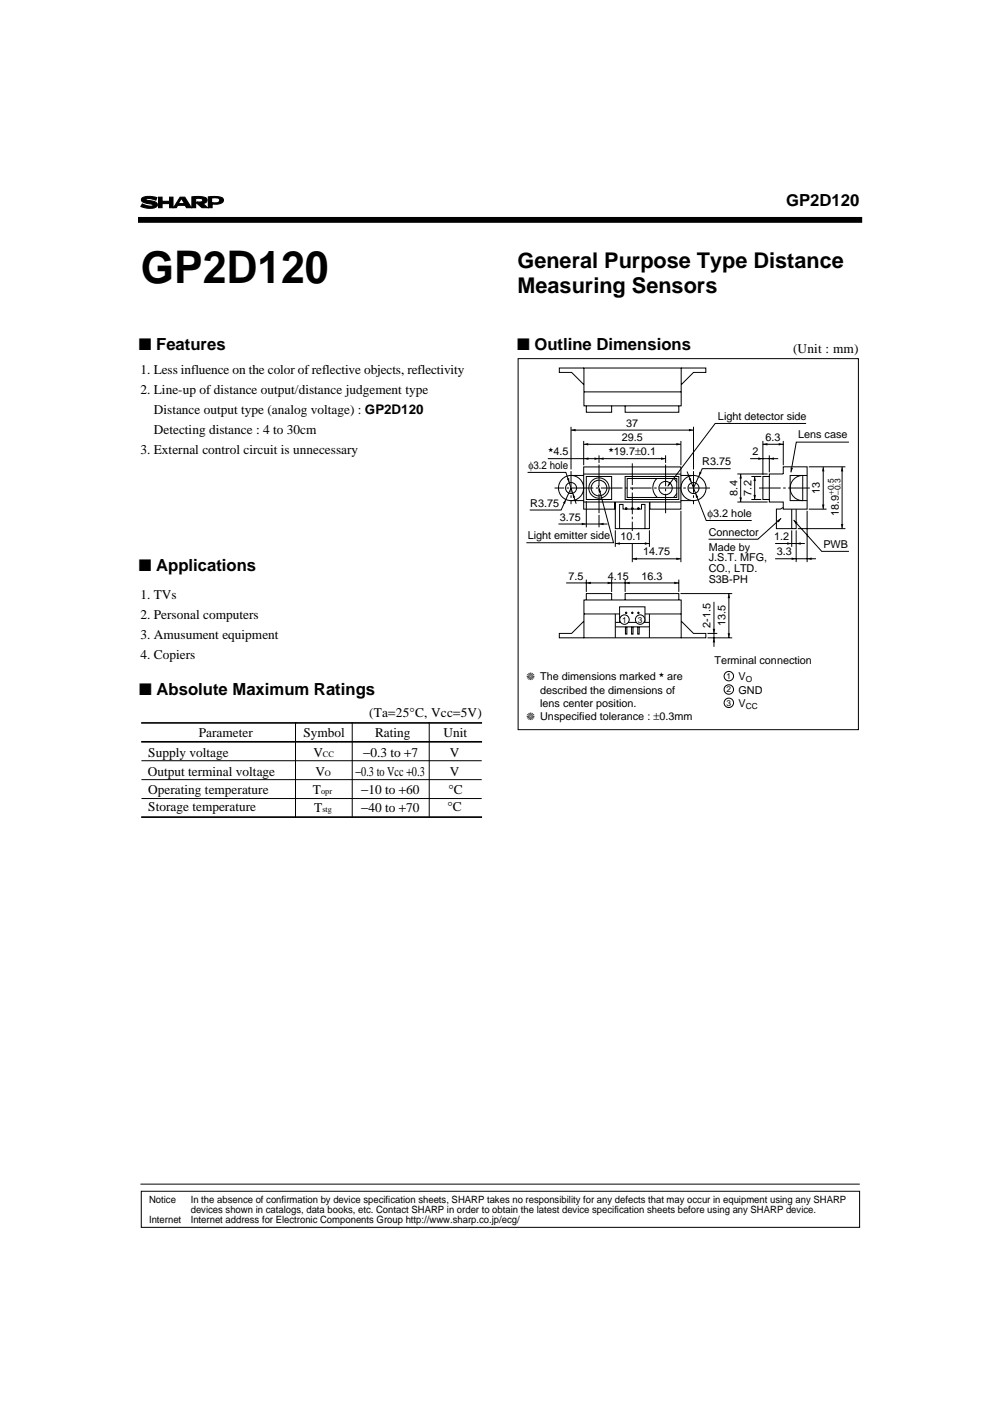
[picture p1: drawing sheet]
<svg xmlns="http://www.w3.org/2000/svg" width="210mm" height="297mm" viewBox="0 0 210 297" stroke-linecap="round" stroke-linejoin="round" font-family="sans-serif">
<defs><g id="words">
<text font-size="9.5" x="29.8" y="59.8">GP2D120</text>
<g font-size="4.6">
<text x="109.5" y="56.6">General Purpose Type Distance</text>
<text x="109.5" y="62.1">Measuring Sensors</text>
</g>
<g font-size="3.5">
<text x="166.3" y="43.6">GP2D120</text>
<text x="29.4" y="73.9">■ Features</text>
<text x="109.4" y="74">■ Outline Dimensions</text>
<text x="29.4" y="120.8">■ Applications</text>
<text x="29.5" y="147.1">■ Absolute Maximum Ratings</text>
</g>
<g font-size="2.8">
<text x="167.8" y="74.6">(Unit : mm)</text>
<text x="29.7" y="79.1">1. Less influence on the color of reflective objects, reflectivity</text>
<text x="29.7" y="83.4">2. Line-up of distance output/distance judgement type</text>
<text x="32.5" y="87.6">Distance output type (analog voltage) : GP2D120</text>
<text x="32.5" y="91.8">Detecting distance : 4 to 30cm</text>
<text x="29.7" y="96.1">3. External control circuit is unnecessary</text>
<text x="29.7" y="126.7">1. TVs</text>
<text x="29.7" y="130.9">2. Personal computers</text>
<text x="29.7" y="135.1">3. Amusument equipment</text>
<text x="29.7" y="139.4">4. Copiers</text>
<text x="42.1" y="156">Parameter</text>
<text x="64.2" y="156">Symbol</text>
<text x="78.1" y="151.7">(Ta=25°C, Vcc=5V)</text>
<text x="79.4" y="156">Rating</text>
<text x="93.8" y="156">Unit</text>
<text x="31.4" y="160.1">Supply voltage</text>
<text x="66.3" y="160.1">V</text>
<text x="76.9" y="160.1">−0.3 to +7</text>
<text x="95.2" y="160.1">V</text>
<text x="31.3" y="164.1">Output terminal voltage</text>
<text x="31.4" y="167.9">Operating temperature</text>
<text x="66.2" y="167.9">T</text>
<text x="66.7" y="164.1">V</text>
<text x="75.3" y="164.1">−0.3 to Vcc +0.3</text>
<text x="76.4" y="167.9">−10 to +60</text>
<text x="94.9" y="168">°C</text>
<text x="95.2" y="164.1">V</text>
<text x="31.4" y="171.6">Storage temperature</text>
<text x="66.5" y="171.8">T</text>
<text x="76.4" y="171.7">−40 to +70</text>
<text x="94.7" y="171.6">°C</text>
</g>
<g font-size="2.3">
<text x="151.9" y="88.8">Light detector side</text>
<text x="131.6" y="93.3">29.5</text>
<text x="132.5" y="90.3">37</text>
<text x="162" y="93.3">6.3</text>
<text x="168.9" y="92.7">Lens case</text>
<text x="111.8" y="99.2">φ3.2 hole</text>
<text x="117.1" y="96.3">4.5</text>
<text x="129.9" y="96.3">19.7±0.1</text>
<text x="148.6" y="98.4">R3.75</text>
<text x="159.2" y="96.3">2</text>
<text x="112.2" y="107.2">R3.75</text>
<text x="156" y="104.8" transform="rotate(-90 156 104.8)">8.4</text>
<text x="159" y="104.8" transform="rotate(-90 159 104.8)">7.2</text>
<text x="173.5" y="104.5" transform="rotate(-90 173.5 104.5)">13</text>
<text x="118.4" y="110.2">3.75</text>
<text x="149.7" y="109.4">φ3.2 hole</text>
<text x="150" y="113.4">Connector</text>
<text x="177.5" y="109.2" transform="rotate(-90 177.5 109.2)">18.9</text>
<text x="111.7" y="114.1">Light emitter side</text>
<text x="131.3" y="114.3">10.1</text>
<text x="136.1" y="117.5">14.75</text>
<text x="150" y="116.5">Made by</text>
<text x="150" y="118.8">J.S.T. MFG,</text>
<text x="163.8" y="114.3">1.2</text>
<text x="164.4" y="117.5">3.3</text>
<text x="174.2" y="115.9">PWB</text>
<text x="120.3" y="122.6">7.5</text>
<text x="128.6" y="122.6">4.15</text>
<text x="135.7" y="122.6">16.3</text>
<text x="150" y="121.1">CO., LTD.</text>
<text x="150" y="123.4">S3B-PH</text>
<text x="150.4" y="132.8" transform="rotate(-90 150.4 132.8)">2-1.5</text>
<text x="153.5" y="132.5" transform="rotate(-90 153.5 132.5)">13.5</text>
<text x="111.4" y="143.9">❈ The dimensions marked</text>
<text x="141.2" y="143.9">are</text>
<text x="151.2" y="140.4">Terminal connection</text>
<text x="156.3" y="143.9">V</text>
<text x="114.3" y="146.8">described the dimensions of</text>
<text x="114.3" y="149.6">lens center position.</text>
<text x="156.3" y="146.8">GND</text>
<text x="156.3" y="149.6">V</text>
<text x="111.4" y="152.4">❈ Unspecified tolerance : ±0.3mm</text>
</g>
<g font-size="2.1">
<text x="31.5" y="254.5">Notice</text>
<text x="40.4" y="254.5">In the absence of confirmation by device specification sheets, SHARP takes no responsibility for any defects that may occur in equipment using any SHARP</text>
<text x="40.4" y="256.6">devices shown in catalogs, data books, etc. Contact SHARP in order to obtain the latest device specification sheets before using any SHARP device.</text>
<text x="31.5" y="258.7">Internet</text>
<text x="40.4" y="258.7">Internet address for Electronic Components Group http://www.sharp.co.jp/ecg/</text>
</g>
<g font-size="1.8">
<text x="176.4" y="104.7" transform="rotate(-90 176.4 104.7)">+0.5</text>
<text x="177.8" y="104.7" transform="rotate(-90 177.8 104.7)">−0.3</text>
<text x="131.6" y="131.7">1</text>
<text x="135" y="131.7">3</text>
<text x="153.7" y="143.7">1</text>
<text x="153.7" y="146.5">2</text>
<text x="153.7" y="149.3">3</text>
<text x="157.8" y="144.3">O</text>
<text x="157.8" y="149.9">CC</text>
<text x="68.3" y="160.1">CC</text>
<text x="67.9" y="167.9">opr</text>
<text x="68.8" y="164.1">O</text>
<text x="68.2" y="171.8">stg</text>
</g>
<g font-size="1.4">
<text x="116" y="95.6">★</text>
<text x="128.8" y="95.6">★</text>
<text x="139.4" y="143.2">★</text>
</g>
</g></defs>
<path d="M29.8 46.5h152" fill="none" stroke="#000" stroke-width="1.2"/>
<path d="M30 42a3.6 3.6 0 0 1 3.2-.2l-.2 .6a2.17 2.17 0 0 0-2.1-.2l.4 .2a2.47 2.47 0 0 1 2 .8 1.09 1.09 0 0 1-1.4 .9l-1.1-.1-1-.3 .3-.6a3.2 3.2 0 0 0 2.3 .4l-.1-.3-1.6-.3a.77 .77 0 0 1-.7-.9zM33.5 41.7h.8v.9h1.6v-.9h.7v2.3h-.7v-.9h-1.6v.9h-.8zM38.1 41.7h1l1.4 2.3h-1l-.3-.5h-1.6l-.3 .5h-.6zM38.4 42.2l.5 .8h-1zM40.6 41.6h.7a3.4 3.4 0 0 1 2.4 .4 .74 .74 0 0 1-.8 1l1 1h-1.2l-1.2-1.1 .2-.2h.5a.46 .46 0 0 0 .7-.4l-.4-.3h-1.1v2h-.8zM44.1 41.6h.7a3.4 3.4 0 0 1 2.4 .4 1.01 1.01 0 0 1-1.2 1.2l-1.1-.1v.9h-.8zM44.9 42h1a.41 .41 0 0 1 .5 .5l-.5 .3-1-.1zM29.8 250.5h152" fill="none" stroke="#000" stroke-width=".21"/>
<path d="M30 42a3.6 3.6 0 0 1 3.2-.2l-.2 .6a2.17 2.17 0 0 0-2.1-.2l.4 .2a2.47 2.47 0 0 1 2 .8 1.09 1.09 0 0 1-1.4 .9l-1.1-.1-1-.3 .3-.6a3.2 3.2 0 0 0 2.3 .4l-.1-.3-1.6-.3a.77 .77 0 0 1-.7-.9zM33.5 41.7h.8v.9h1.6v-.9h.7v2.3h-.7v-.9h-1.6v.9h-.8zM38.1 41.7h1l1.4 2.3h-1l-.3-.5h-1.6l-.3 .5h-.6zM40.6 41.6h.7a3.4 3.4 0 0 1 2.4 .4 .74 .74 0 0 1-.8 1l1 1h-1.2l-1.2-1.1 .2-.2h.5a.46 .46 0 0 0 .7-.4l-.4-.3h-1.1v2h-.8zM44.1 41.6h.7a3.4 3.4 0 0 1 2.4 .4 1.01 1.01 0 0 1-1.2 1.2l-1.1-.1v.9h-.8z" fill="#000"/>
<g fill="#fff">
<path d="M44.9 42h1a.41 .41 0 0 1 .5 .5l-.5 .3-1-.1z"/>
<path d="M38.4 42.2l.5 .8h-1z"/>
</g>
<path d="M29.9 252h152v7.7h-152z" fill="none" stroke="#000" stroke-width=".21"/>
<g fill="#fff" stroke="#000" stroke-width=".21">
<path d="M139 101.3l.1 3.9a2.66 2.66 0 0 1-.1-3.9z"/>
<path d="M143.2 104.4l-.7 .9z"/>
<path d="M142.6 101.3l.6 .8z"/>
</g>
<g fill="none" stroke="#000" stroke-width=".21">
<path d="M123.6 77.9h20.5v8h-20.5zM123.6 77.9h-5.3v.9h2.7l2.5 2.6M144.1 77.9h5.3v.9h-2.7l-2.5 2.6M111.6 99.9h8.1l2.2 6.7M115.9 97h24.9M120.8 90.3v9M120.8 91h25.9M123.5 93.3v5.1M123.5 94h20.6M123.6 82.9h20.5M124.1 85.9v1.3h5.3v-1.3M126.7 96.3v1.6"/>
<path d="M132.3 85.9v1.3h11.3v-1.3M140.8 96.3v1.6M144.1 93.3v5.1M145.4 99.8l4 10.3h9.7M146.7 90.3v9M154.6 99.2h-6l-1.9 4.1M158.7 97h6M161.4 94h4.3M161.4 93.3v7.2M162.8 96.3v3.6M165.7 93.3v5.1M170.6 89.6h-19.3l-10 13.3"/>
<path d="M171.1 98.8h7.8M174.2 98.8v8.9M178.2 98.8v13M179.6 93.5h-11.1l-1.1 6.4M118.2 110.9h10.4M120.8 103.3l-2.1 4.6h-6.6M120.8 100.6h2.7M120.8 105.9h2.7M123.5 100.3h20.6M123.5 106.2h20.6M124.1 100.8h5.3v4.9h-5.3zM124.1 106v5.6"/>
<path d="M126.7 108.9v2.7M130.1 106.2v1.5h-6.6v-8.9h20.6v8.9h-6.6v-1.5M130.2 106.2v5.6h7.2v-5.6M130.2 112.2v3.5M130.2 115h7.2M131.1 111.8v-5.1h.7v1h3.9v-1h.8v5.1M132.3 100.8h11.3v4.9h-11.3zM132.7 101.2h10.5v4h-10.5zM133.8 112.7v6.2M133.8 118.2h10.3M137.4 112.2v3.5M144.1 100.6h2.6"/>
<path d="M144.1 105.9h2.6M144.1 108.1v10.8M156 100.3h6.4M156 106.2h6.4M156.7 100.3v5.9M159 100.8h2.1M159 105.7h2.1M159.7 100.8v4.9M162.8 100.8h-1.4v4.9h1.4M162.8 100.3h2.9v-1.5h5.1v8.9h-5.1v-1.5h-2.9zM164 115h6.3M164 118.2h8.7"/>
<path d="M165.3 109.7l-4.9 4.4h-10.5M165.7 107.4l-.6 .3h-.8v4.1h4.2v-4.1M167.5 107.7v4.1M167.5 112.2v3.5M167.8 101.6a2.66 2.66 0 0 1 2.1-1v5.3a2.66 2.66 0 0 1-2.4-1.5 2.66 2.66 0 0 1 .3-2.8zM167.9 110l6 6.7h5.7M168.5 112.2v6.7M168.8 111.8h10.1M170.8 100.6h-3.6v5.3h3.6M170.8 108.1v10.8M171.1 107.7h3.8M119.8 123.3h23.8"/>
<path d="M123.5 131.4l-2.5 2.6h-2.7v.9h5.3M123.6 126.9h20.5v8h-20.5zM123.6 129.9h7.5M124.1 126.9v-1.3h5.3v1.3M124.1 122.6v2.6M129.4 122.6v2.6M130.2 129.9v5M130.2 131.7h7.2M130.2 132.6h7.2M131.1 131.7v-3.3h5.4v3.3M132.3 126.9v-1.3h11.3v1.3M132.3 122.6v2.6"/>
<path d="M132.3 132.6v1.6h.3v-1.6M133.6 132.6v1.6h.3v-1.6M134.9 132.6v1.6h.3v-1.6M136.5 129.9h7.6M137.4 129.9v5M143.6 122.6v2.6M144 125.6h10.9M144.2 131.4l2.5 2.6h2.7v.9h-5.3M149.7 134.9h5.2M149.7 134h2.1M151.1 127.3v9.6M154.2 125.6v9.3"/>
<circle cx="120.8" cy="103.3" r="1.16"/>
<circle cx="120.8" cy="103.3" r="2.66"/>
<circle cx="126.7" cy="103.3" r="1.66"/>
<circle cx="126.7" cy="103.3" r="2.15"/>
<circle cx="132.5" cy="107.6" r=".15"/>
<circle cx="133.8" cy="107.6" r=".15"/>
<circle cx="135.1" cy="107.6" r=".15"/>
<circle cx="146.7" cy="103.3" r="1.16"/>
<circle cx="146.7" cy="103.3" r="2.66"/>
<circle cx="132.5" cy="129.7" r=".15"/>
<circle cx="133.8" cy="129.7" r=".15"/>
<circle cx="135.1" cy="129.7" r=".15"/>
</g>
<path d="M120.8 99.7v7M126.7 98.3v10.3M146.7 99.7v7M171.4 103.3h-10.9" fill="none" stroke="#000" stroke-width=".21" stroke-dasharray="4.6 .5 .5 .5" stroke-linecap="butt"/>
<path d="M133.1 112.3h1.4v2.4h-1.4z" fill="#fff"/>
<g fill="#000">
<path d="M120.8 91l1-.3v.6zM123.5 94l1-.3v.6zM125.8 96.8l.9 .2-.9 .3zM139.9 96.8l.9 .2-.9 .3zM143.1 93.7l1 .3-1 .3zM145.8 90.7l.9 .3-.9 .3zM148 99.8l.5 .2-.6 .8zM160.5 96.8l.9 .2-.9 .3zM161.4 94l1-.3v.6zM162.8 97l.9-.2v.5zM164.8 93.7l.9 .3-.9 .3zM167.3 98.9l.5 .1-.4 .9z"/>
<path d="M174.2 98.8l.2 .9h-.5zM178.2 98.8l.2 .9h-.5zM119.8 105.7l-.2 .9-.5-.2zM119.9 101.3l.5-.2 .1 1zM121.2 104.4l.5 .8-.5 .2zM123.1 110.6l1 .3-1 .2zM126.7 103.3l.5 .8-.5 .2zM126.7 110.9l1-.3v.5zM130.2 115l1-.3v.6zM133.8 118.2l1-.2v.5zM136.4 114.7l1 .3-1 .3zM141.6 102l.4 .2-.7 .7z"/>
<path d="M143.1 118l1 .2-1 .3zM145.7 101.3l.5-.2 .1 1zM147.2 104.4l.6 .8-.5 .1zM156.5 105.2h.5l-.3 1zM156.7 100.3l.3 .9h-.5zM159.4 104.7h.6l-.3 1zM159.7 100.8l.3 1h-.6zM164.4 110.2l.9-.5-.5 .8zM166.6 114.7l.9 .3-.9 .3zM167.5 118l1 .2-1 .3zM167.9 110l.9 .6-.4 .3zM168.5 115l.9-.3v.6z"/>
<path d="M170.8 118.2l.9-.2v.5zM173.9 106.8h.5l-.2 .9zM177.9 110.9h.5l-.2 .9zM124.1 123.3l.9-.2v.5zM128.6 123.1l.9 .2-.9 .3zM132.3 123.3l.9-.2v.5zM142.7 123.1l.9 .2-.9 .3zM150.8 133h.5l-.2 1zM151.1 134.9l.2 1h-.5zM154 134h.5l-.3 .9zM154.2 125.6l.3 .9h-.5z"/>
</g>
<path d="M126.6 102.7l3.2 12.1h-18.4" fill="none" stroke="#000" stroke-width=".21"/>
<g fill="#fff" stroke="#000" stroke-width=".21">
<circle cx="154.2" cy="143.1" r="1"/>
<circle cx="132.1" cy="131.1" r="1"/>
<circle cx="135.4" cy="131.1" r="1"/>
<circle cx="154.2" cy="145.9" r="1"/>
<circle cx="154.2" cy="148.7" r="1"/>
</g>
<g fill="none" stroke="#000" stroke-width=".21">
<path d="M109.6 75.9h72v78.5h-72zM62.5 152.9v20M74.5 152.9v20M90.8 152.9v20M30 160.9h71.8M30 164.9h71.8M30 168.9h71.8"/>
<circle cx="140.8" cy="103.3" r="1.41"/>
</g>
<path d="M123.6 97l.9-.2v.5zM126.7 97l1-.2v.5z" fill="#000"/>
<path d="M133.8 98v14.3M140.8 98.3v10.3M150.2 103.3h-32.9" fill="none" stroke="#000" stroke-width=".21" stroke-dasharray="4.6 .5 .5 .5" stroke-linecap="butt"/>
<path d="M30 152.9h71.8M30 156.9h71.8M30 172.9h71.8" fill="none" stroke="#000" stroke-width=".35"/>
<use href="#words"/>
</svg>
